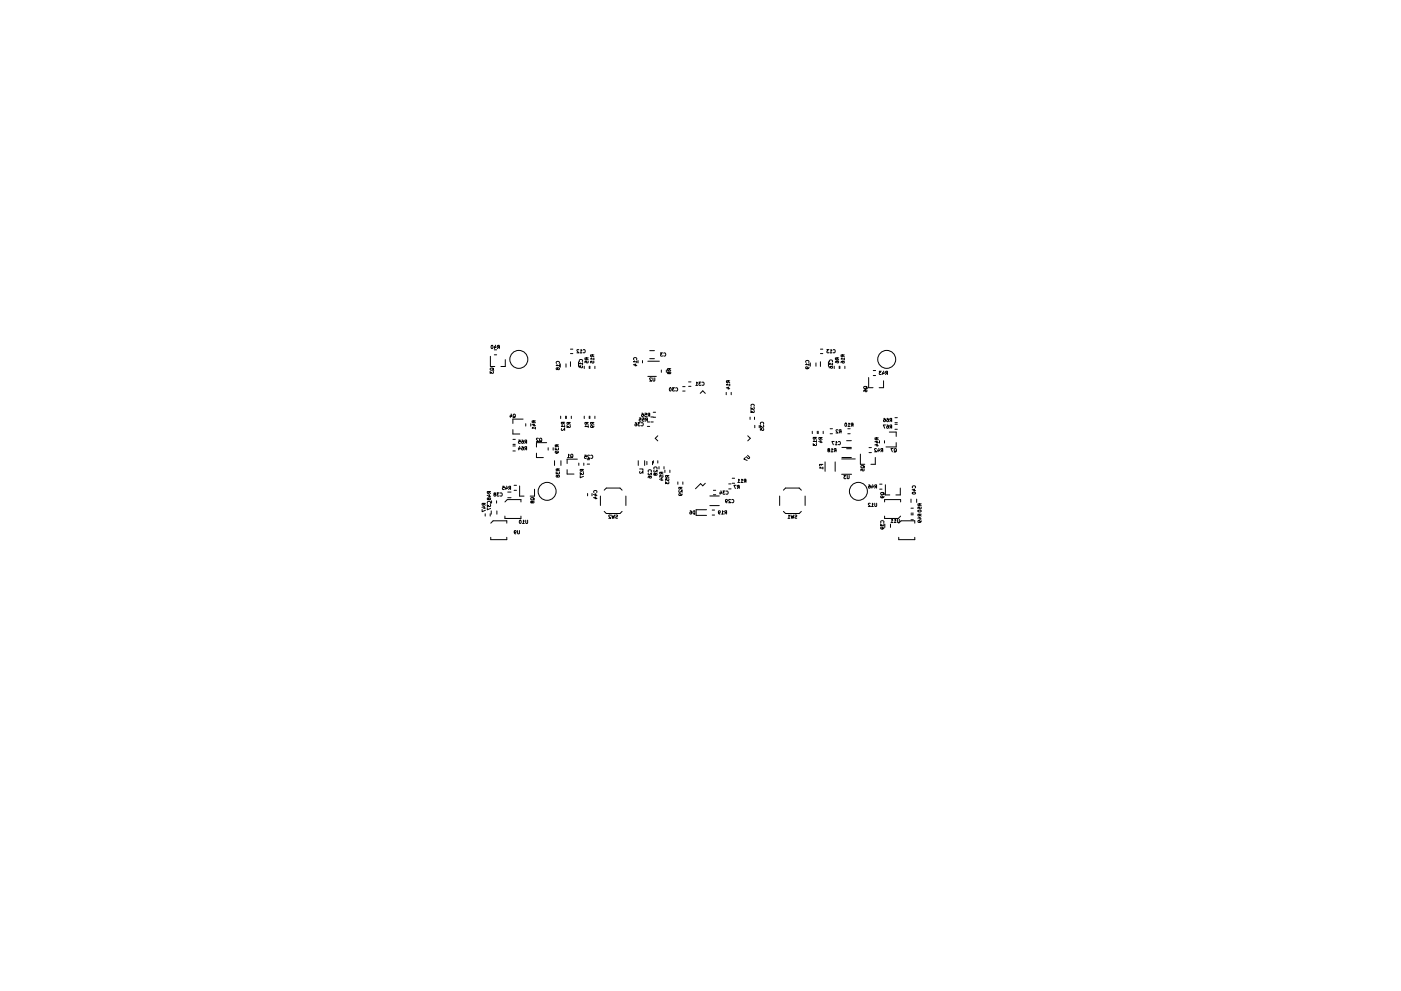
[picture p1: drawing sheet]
<svg xmlns="http://www.w3.org/2000/svg" width="297mm" height="210mm" viewBox="0 0 297 210" stroke-linecap="round" stroke-linejoin="round" font-family="sans-serif">
<g fill="none" stroke="#000" stroke-width=".21">
<path d="M103.9 78.8v.4l.3-.2v.2h.3v-.4M104 75.6v2.2h.9M104.2 73.3h.1a.32 .32 0 0 1 .2 .3 .32 .32 0 0 1-.3 .3zM104.4 78.2l.3 .4M104.8 74.2h.5M104.8 75.3h.5M104.8 73.5v.5M105 73.2l.2 .5h-.4M105.7 73.6l-.3 .4M105.8 73.6h-.3v-.3h.3v.7M107.1 76.3v1.5h-.9M118 77.1a.31 .31 0 0 1 .3-.4 .31 .31 0 0 1 .2 .4"/>
<path d="M118.1 77.4l-.2 .2h.7M118.2 78.2l-.1-.2-.2 .2v.2h.2a.28 .28 0 0 1 .2-.3 .28 .28 0 0 1 .3 0l-.1 .3-.3-.1M118.6 77.4v.4M118.8 77.2v.7M120 77.2v.7M120.9 75h.6M120.9 74.1h.6M120.9 76.7v1M122.6 76.7v1M122.7 74.2h-.2l-.2 .2 .5 .5h-.5M122.9 76.7a.31 .31 0 0 1 .3-.4 .31 .31 0 0 1 .3 .4M123 74.9h.4"/>
<path d="M123 77l-.2 .2h.7M123.4 74.4l-.2-.2v.7M123.5 77.6v.4h-.4l.1-.4-.4 .1v.3M123.5 77v.4M123.6 74.2a.31 .31 0 0 1 .5 .3 .31 .31 0 0 1-.5 .3M123.9 77.7v.5M124.4 75.9v.4h-.3l-.1-.4h.7M124.4 76.1l.3 .2M124.6 76.6v.4l-.3-.1 .1-.3h-.4v.4M124.9 77.7v.5M125.1 77.7v.5M125.4 76l-.2 .2h.7"/>
<path d="M125.6 75.3l-.1 .3-.2 .1-.1-.4h.7M125.6 75.5l.3 .2M125.8 76.6v.4h-.3v-.4l-.3 .1v.3M125.9 76v.4M126.1 77.7v.5M134.3 77.4l.5-.2v.5M134.4 76.3a.31 .31 0 0 1 .3-.4 .31 .31 0 0 1 .2 .4M134.5 76.6l-.2 .2h.7M134.5 77.6h.5M135 76.6v.4M135.3 76.5v.5M136.2 76.5v.5"/>
<path d="M137.3 79.9h1.9M137.3 76.6h2.5M137.8 76.1h1M137.8 74.4h1M140.2 78.5v.5M140.5 74.9h-.4l.2 .2-.2 .1v.3h.4M140.7 74.9a.31 .31 0 0 1 .5 .3 .31 .31 0 0 1-.5 .3M141.3 78.5v.5M141.8 79l-.1-.1-.2 .1v.2l.3 .1a.28 .28 0 0 1 .1-.3 .28 .28 0 0 1 .3 0v.3l-.4-.1M141.9 78.2v.4h-.3l-.1-.4h.7M141.9 78.4l.3 .2M170.9 76.9a.31 .31 0 0 1 .3-.4 .31 .31 0 0 1 .2 .4"/>
<path d="M171 77.2l-.2 .2h.7M171.5 77.9l-.2 .3h-.4l-.1-.1 .1-.2h.3l-.1 .3M171.5 77.2v.4M171.8 77v.7M173 77v.7M174 75h.4M174 74.1h.4M174 76.7v1M175.6 76.7v1M175.7 74.2h-.4l.3 .2-.3 .1v.3h.4M175.9 76.8a.31 .31 0 0 1 .3-.4 .31 .31 0 0 1 .2 .4M176 74.9h.4"/>
<path d="M176 77.1l-.2 .2h.7M176.2 77.7l-.1 .4h.3l.1-.2-.1-.2-.4 .1-.2 .3M176.4 74.4l-.2-.2v.7M176.5 77.1v.4M176.6 74.2a.31 .31 0 0 1 .5 .3 .31 .31 0 0 1-.5 .3M176.9 77.7v.5M177.5 75.9l-.1 .4h-.2l-.1-.4h.7M177.5 76.1l.3 .2M177.5 76.6l-.1 .3 .3 .1 .1-.3-.1-.1h-.4l-.2 .3M177.9 77.7v.5M178.1 77.7v.5M178.5 76l-.2 .2h.7"/>
<path d="M178.7 75.3l-.1 .3-.2 .1-.1-.4h.7M178.7 75.5l.3 .2M178.7 76.6l-.1 .4h.4v-.2l-.1-.2-.4 .1-.2 .3M179 76v.4M179.1 77.7v.5M185.2 78.6h.5M185.2 79.7h.5M186.9 78.8h-.5l.3 .2-.3 .1v.3h.5M187.1 79v.5M187.3 78.7l.2 .5h-.5M188 79.1l-.3 .4M188.1 79.1h-.3v-.3h.3v.7"/>
<path d="M108.2 88.1v.5M108.4 87.8l.1 .5h-.4M108.7 91.1v1h1.5M108.8 95.7h.4M108.8 94.6h.4M108.8 93.2h.4M108.8 94.3h.4M109.1 88.4l-.3 .2M109.9 93.4h.4v.3h-.3l-.1 .3h.4M110 95v.5M110.1 94.7l.2 .5h-.4M110.7 94.8l.2 .1 .1 .4-.2 .2-.2-.1 .1-.3 .3 .1"/>
<path d="M110.7 93.4l.2 .1 .1 .4-.2 .2-.2-.1 .1-.3 .3 .1M110.9 88.9h-2.2v.9M111.5 89.9v.5M111.5 95.1l-.3 .4M111.5 93.7l-.3 .4M111.7 95.1h-.4v-.3h.4v.7M111.7 93.7h-.4v-.3h.4v.7M112.5 89.9v.5M112.8 90.1l.5-.1v.4M113 90.6l-.2 .2h.7M113.1 90.3h.4M113.2 89.3l-.1 .3-.2 .1-.1-.4h.7"/>
<path d="M113.2 89.5l.3 .2M113.5 90.6v.4M113.7 96.1v1h1.5M114.1 93h-.2l-.2 .2 .5 .5h-.5M114.7 93.5l-.3 .2M115.9 93.9h-2.2v.9M116.2 95v.5M117.3 95v.5M117.6 97.7v1M117.7 95v.5l.3-.3 .1 .2h.3v-.4M118.1 94.4v.3l-.3 .1-.1-.4h.7M118.1 94.6l.3 .2"/>
<path d="M118.3 99.5l-.1 .3-.2 .1-.1-.4h.7M118.3 99.7l.3 .2M118.4 95.8l-.2 .3h-.4l-.1-.1 .1-.2h.3l-.1 .3M118.9 88.3v.5M118.9 97.7v1M119.1 90.9l-.1 .3 .2 .1 .5-.4v.4M119.2 90.3l-.2 .2h.7M119.4 89.6v.3l-.3 .1-.1-.4h.7M119.4 89.8l.3 .2M119.7 90.3v.4M119.9 88.3v.5M120.1 88.3v.5"/>
<path d="M120.2 90.3v.4l.3-.2v.2h.3v-.4M120.2 99.6v1h1.5M120.3 97.1h.4M120.6 89.6l-.1 .4h-.2l-.1-.4h.7M120.6 89.8l.3 .2M120.7 96.6l-.2-.2v.7M121.1 88.3v.5M121.3 96.9l-.3 .2M122.4 97.4h-2.2v.9M122.7 98.2v.5M123.4 99.6v.3l-.3 .1-.1-.4h.7M123.4 99.8l.3 .2"/>
<path d="M123.8 98.2v.5M123.9 88.3v.5M123.9 96.6h.4v.3h-.3l-.1 .3h.4M124.2 90.3l-.2 .2h.7M124.4 89.6v.4h-.3l-.1-.4h.7M124.4 89.8l.3 .2M124.5 97.5h.5M124.5 98.5h.5M124.7 90.3v.4M124.9 88.3v.5M125 96.6h-.3l-.1 .2 .4 .5h-.4M125.1 88.3v.5"/>
<path d="M125.2 96.6a.31 .31 0 0 1 .5 .3 .31 .31 0 0 1-.5 .3M125.6 89.6l-.1 .4h-.2l-.1-.4h.7M125.6 89.8l.3 .2M125.9 90.4l-.1 .3h-.4l-.2-.1 .1-.3 .3 .1-.1 .3M126.1 88.3v.5M134.7 89.7l.3 .1v.4l-.1 .2-.3-.1 .1-.3 .3 .1M135.3 97.7v1M135.5 88.7h.4v.3h-.3l-.1 .3h.4M135.6 99.5h.7v.3M135.7 89.7h-.4l.2 .2-.2 .1v.3h.4M135.9 89.7a.31 .31 0 0 1 .5 .3 .31 .31 0 0 1-.5 .3M136.1 87.7l.3 .1v.4l-.1 .2-.2-.1v-.3l.3 .1"/>
<path d="M136.2 88.7h.3l.1 .3h-.4v.3h.4M136.7 97.7v1M136.7 87.7h.4v.3h-.3l-.1 .3h.4M137.1 89l-.2 .4M137.2 97.9v.7M137.2 89h-.3v-.3h.3v.7M137.2 89.5h.6M137.2 90.5h.6M137.6 88l-.3 .4M137.8 88h-.4v-.3h.4v.7M138 89.5h.5M138 88.5h.5"/>
<path d="M138.1 80.2h-.2l-.2 .2 .5 .5h-.5M138.3 97.9v.7M138.4 80.2v.5l.2 .2 .2-.2v-.5M138.5 88.5h.5M138.5 87.5h.5M138.5 97.7v.5M138.7 99.5a.31 .31 0 0 1 .3-.4 .31 .31 0 0 1 .2 .4M138.7 99.8l-.1 .2 .2 .2 .5-.5v.5M139.5 92.5l-.6 .5 .6 .5M139.5 97.7v.5M139.7 99v.5M140.8 99v.5"/>
<path d="M141 99.7v.5M142 82.3h.1a.32 .32 0 0 1 .2 .3 .32 .32 0 0 1-.3 .3zM142 99.7v.5M143 82.3h-.4l.2 .2-.2 .1v.3h.4M143.2 82.3a.31 .31 0 0 1 .5 .3 .31 .31 0 0 1-.5 .3M144.8 83h.4M144.8 82h.4M146 82h.5M146 81h.5M147.5 81.8h.4M147.9 81.3l-.2-.2v.7M148.5 83.5l.5-.6 .5 .6"/>
<path d="M148.6 81.1h-.4l.2 .2-.2 .1v.3h.4M148.9 81.1a.31 .31 0 0 1 .4 .3 .31 .31 0 0 1-.4 .3M154 83.2v.5M154 82.3l.5-.2v.5M154.2 81.5l-.2 .2h.7M154.2 82.5h.5M154.4 80.8l-.1 .3-.2 .1-.1-.4h.7M154.4 81l.3 .2M154.7 81.5v.4M155 83.2v.5M158 97.1l-.3 .3 .7 .3M158.5 96.6l.4 .4-.1 .3-.6-.4"/>
<path d="M158.5 92.5l.6 .5-.6 .5M159 88.5v.5M159.2 86.4v.5l.3-.3 .1 .2h.3v-.4M159.2 87.1v.4l.3-.2 .1 .2h.3v-.4M159.3 86.2a.31 .31 0 0 1 .3-.4 .31 .31 0 0 1 .3 .4M160 88.5v.5M160 90.2v.5M161 90.2v.5M161.2 90.2v.5l.3-.3 .1 .2h.3v-.4M161.3 90a.31 .31 0 0 1 .3-.4 .31 .31 0 0 1 .3 .4M161.9 90.9v.4h-.4l.1-.4-.4 .1v.3M172.2 91.5v.5"/>
<path d="M172.4 94.1v.4l.3-.2v.2h.3v-.4M172.6 93.5l-.2 .2h.7M172.8 92.8l-.1 .3-.2 .1-.1-.4h.7M172.8 93l.3 .2M173.1 93.5v.4M173.3 91.5v.5M173.5 91.5v.5M173.6 93.7l.5-.2v.4M173.9 93.8h.4M174 99.1l-.2 .2h.7M174 92.8v.4h-.3l-.1-.4h.7M174 93l.3 .2"/>
<path d="M174.1 98.5v.3M174.5 98.5h-.7v.4M174.5 99.1v.4M174.5 91.5v.5M174.9 98v2M175.6 95.5v.3h.3a.29 .29 0 0 0-.1-.3 .29 .29 0 0 0-.2-.1v-.2h.2l.1 .1-.1 .2M176 92h.5M176 91h.5M176.2 95.9h.4M176.6 95.4l-.2-.2v.7M176.9 93.7h-.5l.3 .7M177.1 98v2"/>
<path d="M177.1 95.5l-.2 .4M177.1 94.4h.4M177.3 95.5h-.4v-.3h.4v.7M177.5 93.9l-.2-.2v.7M177.6 91.2h-.2l-.1 .2 .4 .5h-.4M177.7 93.7a.31 .31 0 0 1 .5 .3 .31 .31 0 0 1-.5 .3M178.2 91.5l-.3 .4M178.3 91.5h-.3v-.3h.3v.7M178.4 97.4h2.9M178.5 97.1h2M178.5 94.9h2M179.2 89.8h.1a.32 .32 0 0 1 .2 .3 .32 .32 0 0 1-.3 .3z"/>
<path d="M179.5 93.5h1M179.5 95.2h1M179.7 92h.6M179.7 91h.6M179.8 90.5h.4M180.2 90l-.2-.2v.7M180.7 90.1l-.3 .4M180.9 90.1h-.4v-.3h.4v.7M182.4 96.3v2.2h.9M183 98.9l.3 .4M183.1 99.5v.4l-.3-.1 .1-.3h-.4v.4M183.5 82.7l-.1 .3 .3 .1 .1-.3-.1-.1h-.4l-.2 .3"/>
<path d="M183.6 82.1l.3 .4M184.2 80.1v2.2h.9M184.3 95h.4M184.3 96h.4M185.5 93.7l.5-.1v.4M185.5 94.4l.5-.2v.5M185.6 97v1.5h-.9M185.7 93.9h.5M185.7 94.6h.5M185.8 95.2h-.2l-.2 .2 .5 .5h-.5M185.9 92.9v.3l-.3 .1-.1-.4h.7M185.9 93.1l.3 .2"/>
<path d="M186.1 95.4v.5M186.3 95.1l.2 .5h-.5M186.5 93.5v.5M187 95.5l-.3 .4M187.1 95.5h-.3v-.3h.3v.7M187.3 80.8v1.5h-.9M187.4 88.8l.3 .1v.4l-.1 .2-.3-.1 .1-.3 .3 .1M187.5 93.5v.5M187.7 90.2h-.4l.3 .7M188 88.8l.3 .1 .1 .4-.1 .2-.3-.1v-.3l.4 .1M188 90.2l.3 .1 .1 .4-.1 .2-.3-.1v-.3l.4 .1M188.6 91.7h1.4v.9"/>
<path d="M188.9 89.1l-.2 .4M188.9 90.5l-.2 .4M189 89.1h-.3v-.3h.3v.7M189 90.5h-.3v-.3h.3v.7M189.4 95.2h-.5l.3 .7M189.7 88.6h.6M189.7 89.7h.6M189.7 91.1h.6M189.7 90h.6M189.9 95.7l-.3 .2M190 93.9v.9h-2.1M102.2 107.6l.5-.1v.4"/>
<path d="M102.2 108.1v.5l.7-.3M102.4 107.8h.5M102.6 106.8l-.1 .3-.2 .1-.1-.4h.7M102.6 107l.3 .2M102.9 109v.5M103.3 105.1l.5-.1v.4M103.3 107v.5l.3-.3 .1 .2h.3v-.4M103.3 107.7v.5l.7-.3M103.4 106.8a.31 .31 0 0 1 .3-.4 .31 .31 0 0 1 .3 .4M103.5 105.3h.5M103.6 105.8l-.1-.2-.2 .2 .1 .2h.1a.28 .28 0 0 1 .2-.3 .28 .28 0 0 1 .3 0v.3l-.4-.1M103.7 104.3v.3l-.3 .1-.1-.4h.7"/>
<path d="M103.7 104.5l.3 .2M103.9 109v.5M104.1 111l.4-.5h2.9v.5M104.1 114v.5h3.3v-.5M104.1 108.4v.7M104.2 106.2v.5M104.8 104.9v.3h.3a.29 .29 0 0 0-.1-.3 .29 .29 0 0 0-.2-.1v-.2h.2l.1 .1-.1 .2M105.3 106.2v.5M105.4 108.4v.7M105.8 104.6h-.4l.2 .2-.2 .1v.3h.4M106.1 104.6a.31 .31 0 0 1 .4 .3 .31 .31 0 0 1-.4 .3M106.5 103.2h.4v.3h-.3l-.1 .3h.4"/>
<path d="M107.1 109.5v.5h3.4v-.5M107.1 106.5l.4-.5h3v.5M107.2 103.4v.5M107.4 103.1l.2 .5h-.5M107.7 104.4h.7M107.7 105.6h.7M108.1 103.5l-.3 .4M108.2 103.5h-.3v-.3h.3v.7M109 104h.5M109 103h.5M109 112.9l.4 .1v-.4h-.2l-.2 .1 .1 .4 .3 .2M109.7 112.6v.5l.2 .2 .2-.2v-.5"/>
<path d="M110.2 103.1v2.2h.9M110.2 110.4h.1a.32 .32 0 0 1 .2 .3 .32 .32 0 0 1-.3 .3zM110.8 111.1h.4M111.2 110.6l-.2-.2v.7M111.5 110.4v.5l.1 .2 .3-.2v-.5M112.8 106.4l-.1-.1-.2 .1v.2l.3 .1a.28 .28 0 0 1 .1-.3 .28 .28 0 0 1 .3 0l-.1 .3-.3-.1M113.1 105.7l.2 .4M113.3 103.8v1.5h-.9M117.9 100.1v.5l.3-.3v.2h.3v-.4M118.2 101l-.1-.2-.2 .2v.2h.2a.28 .28 0 0 1 .2-.3 .28 .28 0 0 1 .3 0l-.1 .3-.3-.1M123 100.2v.5l.3-.3 .1 .2h.2v-.4M123 100.9v.5l.7-.3"/>
<path d="M124.6 104.7v.5M125.5 104.7v.5M125.8 104.9l.5-.1v.4M125.8 105.6l.5-.2v.5M125.9 104.5a.31 .31 0 0 1 .3-.4 .31 .31 0 0 1 .3 .4M126.1 105.1h.5M126.1 105.8h.5M127.3 105.2v2M128.1 104l.4-.5h3l.4 .5M128.1 108.5l.4 .4h3l.4-.4M129.5 109.3h-.3l-.1 .2 .4 .5h-.4M129.7 109.3l.2 .7 .1-.5 .1 .5 .2-.7"/>
<path d="M130.5 109.3l.4 .1-.3 .3v.2h.3M132.7 105.2v2M135.7 100l-.1 .3 .2 .1 .5-.4v.4M137.5 100.1a.31 .31 0 0 1 .3-.4 .31 .31 0 0 1 .3 .4M137.5 100.4l-.1 .2 .2 .2 .5-.5v.5M137.8 101l-.1 .4h.4v-.2l-.1-.2-.4 .1-.2 .3M138.9 100.6l-.1-.2-.2 .2 .1 .2h.2a.28 .28 0 0 1 .1-.3 .28 .28 0 0 1 .3 0l-.1 .3-.3-.1M139.8 101.7l.5-.2v.5M140.1 101.9h.5M140.2 100.2v.3l-.3 .1v-.4h.7M140.2 100.4l.4 .2M140.5 100.9v.3h-.3v-.3h-.3v.3"/>
<path d="M141.1 102.2v.4l.3-.2 .1 .2h.3v-.4M141.5 100.9v.3l-.3 .1-.1-.4h.7M141.5 101.1l.3 .2M141.8 101.6v.3h-.4l.1-.3h-.4v.3M143.7 102.2v.5M144 104.1l-.1 .2 .2 .2 .5-.5v.5M144.3 103.4l-.1 .3-.2 .1-.1-.4h.7M144.3 103.6l.3 .2M144.6 104.8l-.1 .3h-.4l-.2-.1 .1-.2h.3l-.1 .3M144.8 102.2v.5M146.3 108.4l.3 .1v.4l-.1 .2-.2-.1v-.3l.3 .1M147 108.4h.3v.7a.37 .37 0 0 1-.4-.3 .37 .37 0 0 1 .1-.4z"/>
<path d="M149.5 102.5l-.5 .6-.5-.5-1 1.1M149.8 108.1h-2.2v1.2h2.2M150.5 105.2h2M150.5 107.3h2M151 108.2h.5M151 109.3h.5M151.2 104h.6M151.2 105h.6M152.3 108.7l.3 .1 .1-.4h-.2l-.2 .1v.4l.3 .2M152.7 104.4v.5M152.9 104.1l.1 .5h-.4M153 109.1h.4"/>
<path d="M153.4 108.6l-.2-.2v.7M153.7 104.2h-.4l.2 .2-.2 .1v.3h.4M153.8 106.3l.4 .1v-.4h-.3l-.1 .1 .1 .4 .3 .2M153.9 108.7l-.3 .4M153.9 104.2a.31 .31 0 0 1 .5 .3 .31 .31 0 0 1-.5 .3M154 108.7h-.3v-.3h.3v.7M154.5 102.7h.5M154.5 103.7h.5M154.9 106h-.3l-.1 .2 .4 .5h-.4M155.2 106a.31 .31 0 0 1 .4 .3 .31 .31 0 0 1-.4 .3M155.2 101.5h.5M155.2 102.5h.5"/>
<path d="M156.1 103h-.5l.3 .7M156.4 102.4h.4M156.6 103.3l-.3 .4M156.7 103.3h-.3l-.1-.3h.4v.7M156.8 101.9l-.2-.2v.7M157.1 102.4h.4M157.5 101.9l-.2-.2v.7M158 102l-.2 .4M158.2 102h-.4v-.3h.4v.7M165.3 105.2v2M166.1 104l.5-.5h2.9l.4 .5M166.1 108.5l.5 .4h2.9l.4-.4"/>
<path d="M167.1 110h.4M167.5 109.5l-.2-.2v.7M167.7 109.3l.2 .7 .1-.5 .1 .5 .2-.7M168.5 109.3l.4 .1-.3 .3v.2h.3M170.7 105.2v2M178.4 100.6h2.2M179.4 100.9h-.5l.3 .2-.2 .1v.3h.4M179.6 100.9v.5l.2 .2 .2-.2v-.5M184.2 102.9l.3 .1v.4l-.1 .2-.3-.1 .1-.3 .3 .1M184.5 106.8h-.3l-.1 .2 .4 .5h-.4M184.8 107.5h.4M184.9 103.1v.5"/>
<path d="M185 102.8l.2 .5h-.5M185.2 107l-.2-.2v.7M185.5 106.8v.5l.1 .2 .3-.2v-.5M185.7 103.2l-.3 .4M185.9 103.2h-.4v-.3h.4v.7M186.5 103.8h.5M186.5 102.7h.5M186.7 111.1v.5l.3-.3v.2h.3v-.4M186.8 110.9a.31 .31 0 0 1 .3-.4 .31 .31 0 0 1 .2 .4M187.3 104.6l.2 .4M187.4 111.9l-.1 .3h-.4l-.2-.1 .1-.2h.3l-.1 .3M187.4 105.3l-.1 .3h-.4l-.2-.1 .1-.3 .3 .1-.1 .3"/>
<path d="M187.6 106.5v-.5h3.4v.5M187.6 109.5v.5h2.8l.6-.5M187.6 111.2v.7M187.7 102.8v2.2h1M188.8 111.2v.7M188.9 110.9h.4M189.3 110.4l-.2-.2v.7M189.6 110.9h.4M190 110.4l-.2-.2v.7M190.3 110.2v.5l.1 .2 .3-.2v-.5M190.6 111l.4-.5h3v.5M190.6 114v.5h3.4v-.5"/>
<path d="M190.9 103.5v1.5h-.9M193.1 105.9v.7M193.1 109.2h.6M193.1 110.3h.6M193.1 107.8h.6M193.1 108.9h.6M193.4 103.9l.5-.1v.4M193.4 104.5h.1a.34 .34 0 0 1 .4-.1 .34 .34 0 0 1 .2 .3l-.1 .1a.34 .34 0 0 1-.3 .1 .34 .34 0 0 1-.3-.4zM193.5 103.5a.31 .31 0 0 1 .3-.4 .31 .31 0 0 1 .2 .4M193.7 104.1h.4M194.3 105.9v.7M194.6 109.9l.5-.1v.4"/>
<path d="M194.7 108.3a.34 .34 0 0 1 .4-.1 .34 .34 0 0 1 .2 .3v.1a.34 .34 0 0 1-.4 .1 .34 .34 0 0 1-.2-.4zM194.9 110.1h.4M195 109.1v.3l-.3 .1-.1-.4h.7M195 106.9v.3l-.3 .1-.1-.4h.7M195 109.3l.3 .2M195 107.1l.3 .2M195.3 107.6v.3h-.4l.1-.3h-.4v.3M195.3 110.5l-.2 .3h-.4l-.1-.1 .1-.2h.3l-.1 .3"/>
<circle cx="104.3" cy="78.3" r=".34"/>
<circle cx="110" cy="76.2" r="1.9"/>
<circle cx="188" cy="76.2" r="1.9"/>
<circle cx="109" cy="88.2" r=".34"/>
<circle cx="114.6" cy="93.3" r=".34"/>
<circle cx="121.2" cy="96.7" r=".34"/>
<circle cx="182.9" cy="99" r=".34"/>
<circle cx="183.5" cy="82.2" r=".34"/>
<circle cx="189.8" cy="95.5" r=".34"/>
<circle cx="112.9" cy="105.8" r=".34"/>
<circle cx="116" cy="104.2" r="1.9"/>
<circle cx="182" cy="104.2" r="1.9"/>
<circle cx="187.1" cy="104.7" r=".34"/>
</g>
</svg>
